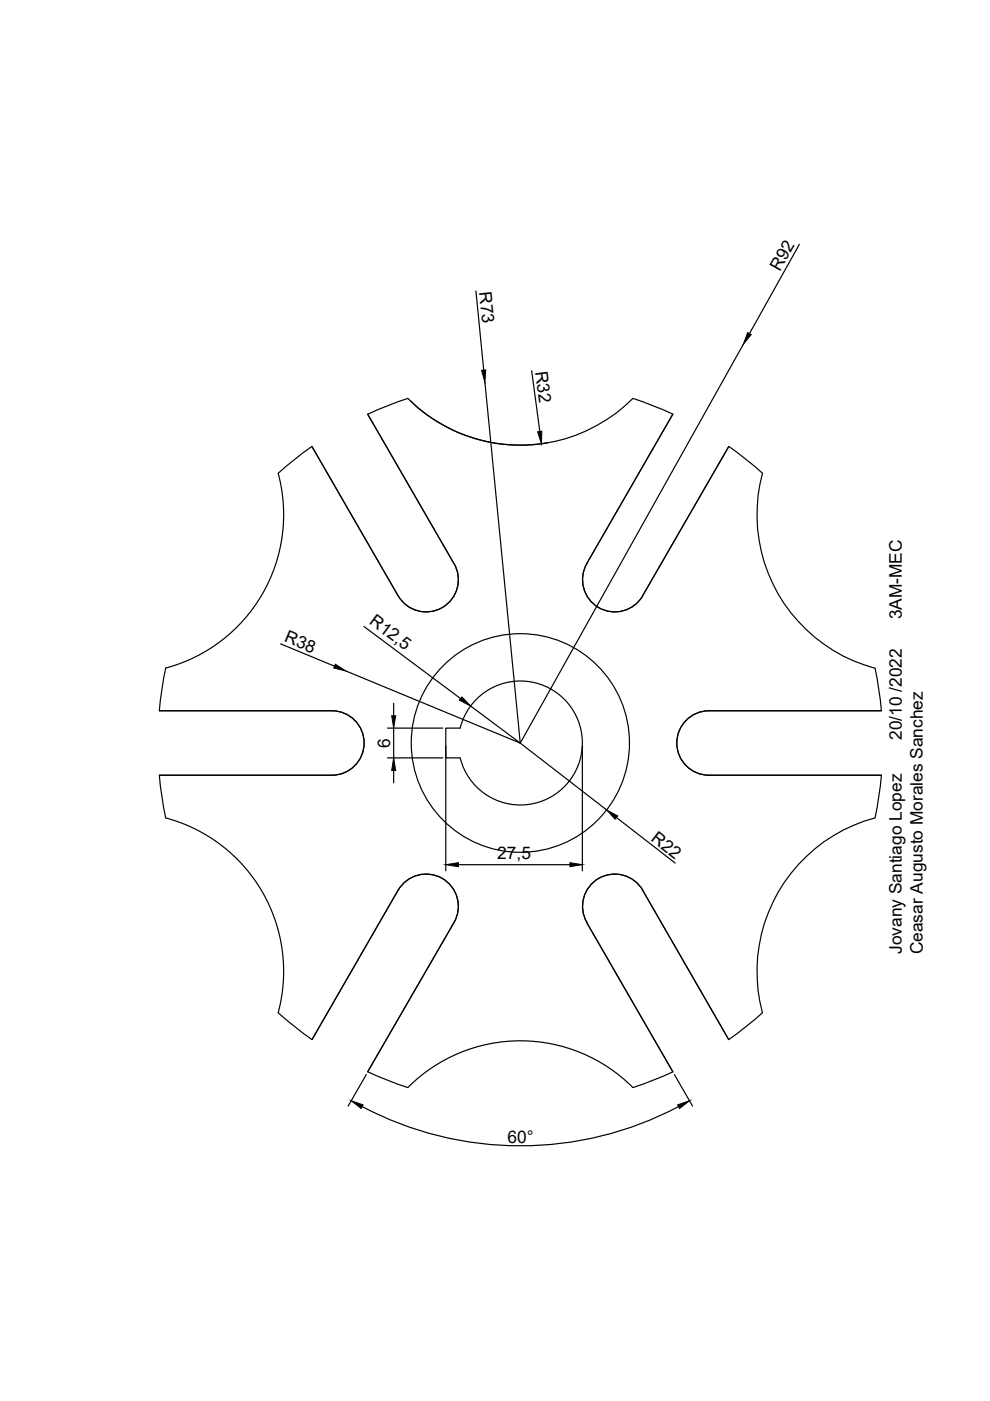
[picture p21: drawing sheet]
<svg xmlns="http://www.w3.org/2000/svg" width="210mm" height="297mm" viewBox="0 0 210 297" stroke-linecap="round" stroke-linejoin="round" font-family="sans-serif">
<defs><g id="words">
<g font-size="3.7">
<text x="165.3" y="57.7" transform="rotate(-61 165.3 57.7)">R92</text>
<text x="101.6" y="62" transform="rotate(84 101.6 62)">R73</text>
<text x="113.5" y="78.9" transform="rotate(82 113.5 78.9)">R32</text>
<text x="191.2" y="131.3" transform="rotate(-90 191.2 131.3)">3AM-MEC</text>
<text x="60.1" y="136" transform="rotate(23 60.1 136)">R38</text>
<text x="78.1" y="132.1" transform="rotate(37 78.1 132.1)">R12,5</text>
<text x="82.7" y="158.6" transform="rotate(-90 82.7 158.6)">6</text>
<text x="191.2" y="156.9" transform="rotate(-90 191.2 156.9)">20/10 /2022</text>
<text x="137.9" y="178.1" transform="rotate(38 137.9 178.1)">R22</text>
<text x="105.4" y="182.1">27,5</text>
<text x="191.2" y="202.3" transform="rotate(-90 191.2 202.3)">Jovany Santiago Lopez</text>
<text x="195.7" y="202.3" transform="rotate(-90 195.7 202.3)">Ceasar Augusto Morales Sanchez</text>
<text x="107.6" y="242.3">60°</text>
</g>
</g></defs>
<!-- layer: 0 -->
<g fill="none" stroke="#000" stroke-width=".25">
<path d="M169.5 51.8l-10.6 18.9M100.9 61.7l1.7 16.8M112.7 78.6l1.8 12.9M157.6 73l-47.3 84.6M87 85a33.7 33.7 0 0 0 29.1 8.9M102.8 81.1l7.5 76.5M142.6 87.8l-18.2 31.7a6.8 6.8 0 0 0 2.5 9.3 6.8 6.8 0 0 0 9.4-2.5l18.2-31.6 3.7 2.7 3.5 2.9a33.6 33.6 0 0 0 23.8 41.4M142.7 87.8l-4.2-1.8-4.3-1.5a33.6 33.6 0 0 1-47.7 0l-4.3 1.5-4.2 1.8 18.3 31.7a6.8 6.8 0 0 1-2.5 9.3 6.8 6.8 0 0 1-9.4-2.5M59.5 136.5l11.4 4.8M77.2 132.8l20.4 15.3M84.4 126.3l-18.3-31.6-3.6 2.7-3.5 2.9a33.7 33.7 0 0 1-23.9 41.3l-.8 4.5-.5 4.6M33.8 150.7h36.6a6.8 6.8 0 0 1 6.8 6.8 6.8 6.8 0 0 1-6.8 6.9h-36.6"/>
<path d="M73.3 142.3l37 15.3M82.2 154.4h11.7M83.5 149.1v2.7M83.5 154.4v6.3M94.5 154.4h3.1a13.1 13.1 0 0 1 20.2-7.7 13.1 13.1 0 0 1 0 21.6 13.1 13.1 0 0 1-20.2-7.6h-3.1zM94.5 158.2v26.4M99.8 149.7l10.5 7.9M110.3 157.6l18.3 14.1M123.5 158.2v26.4M185.5 141.6l.8 4.5 .6 4.6M186.8 150.7h-36.5a6.8 6.8 0 0 0-6.8 6.8 6.8 6.8 0 0 0 6.8 6.9h36.5M33.8 164.4l.5 4.5 .8 4.5a33.7 33.7 0 0 1 23.9 41.3l3.5 3 3.6 2.7 18.3-31.6"/>
<path d="M82.2 160.7h11.7M83.5 163.4v2.6M130.7 173.3l12.5 9.7M185.5 173.4a33.6 33.6 0 0 0-23.8 41.3l-3.5 3-3.7 2.7-18.2-31.7a6.8 6.8 0 0 0-9.4-2.5 6.8 6.8 0 0 0-2.5 9.4l18.2 31.6M186.9 164.4l-.6 4.5-.8 4.5M84.4 188.7a6.8 6.8 0 0 1 9.4-2.5 6.8 6.8 0 0 1 2.5 9.4l-18.3 31.6 4.2 1.8 4.3 1.6M97.2 183.3h23.6M76.8 234.6a71.7 71.7 0 0 0 67.1 0M77.7 227.8l-3.9 6.7M142.7 227.2l-4.2 1.8-4.3 1.6a33.7 33.7 0 0 0-47.7 0M143 227.8l3.8 6.7"/>
<circle cx="110.3" cy="157.5" r="23.2"/>
</g>
<path d="M102.1 78.5l.9-.1-.2 2.7zM158.5 70.5l.8 .4-1.7 2.1zM114 91.6l.9-.2-.1 2.7zM71.1 140.8l2.2 1.5-2.5-.7zM83 151.8h.9l-.4 2.6zM97.9 147.8l1.9 1.9-2.4-1.3zM83.5 160.7l.4 2.7h-.9zM128.6 171.7l2.4 1.3-.6 .7zM94.5 183.3l2.7-.4v.9zM120.8 182.9l2.7 .4-2.7 .5zM74.5 233.4l2.5 .9-.4 .7zM143.7 234.3l2.5-.9-2.1 1.6z" fill="#000" stroke="#000" stroke-width=".21"/>
<use href="#words"/>
</svg>
